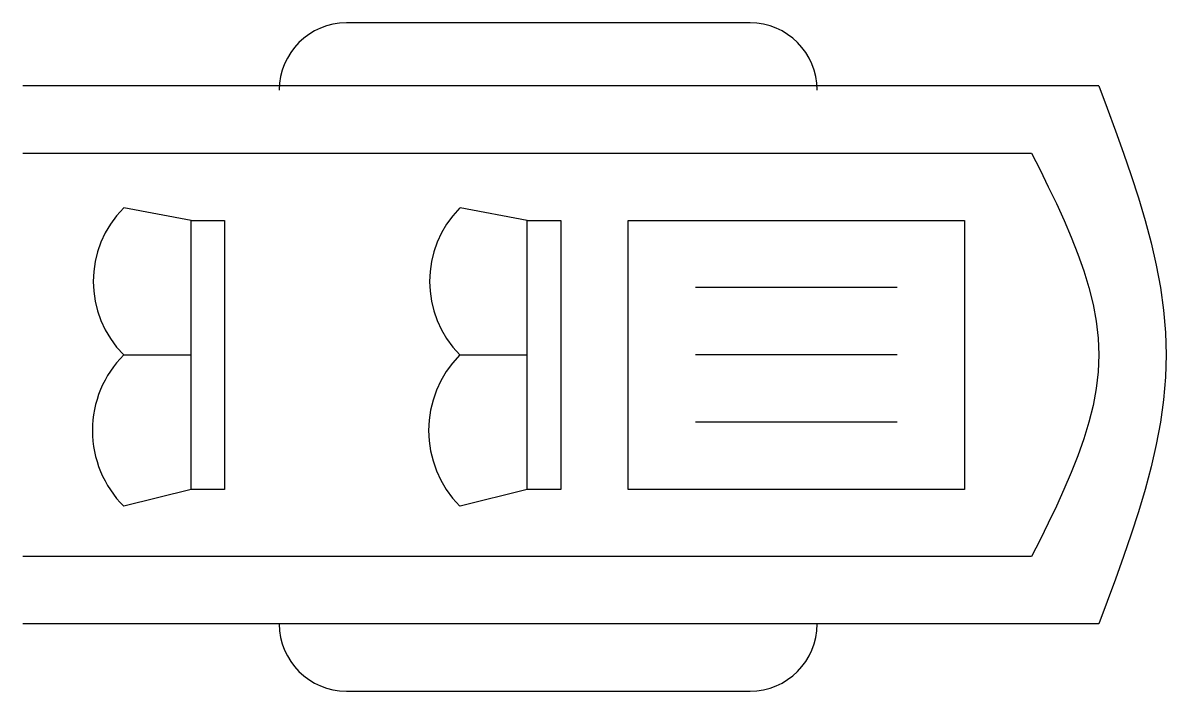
# Model space of a CAD drawing. Extents: x -2.4 to 8.5, y -1 to 0.9.
# Drawn here: x 5.689 to 8.453, y -0.827 to 0.789 of the extents above; entities that cross this region are included whole.
import ezdxf

# ---------------------------------------------------------------- set-up
doc = ezdxf.new("R2010")
doc.units = 0
doc.header["$MEASUREMENT"] = 0
doc.layers.add('AUTOS', color=1, linetype='CONTINUOUS')

msp = doc.modelspace()

# ---------------------------------------------------------------- linework, layer by layer
at = {"layer": 'AUTOS'}
for points in [[(7.4469, 0.789), (6.4713, 0.789)], [(8.2904, 0.6366), (5.6888, 0.6366)], [(8.2904, 0.6366), (8.3106, 0.5824), (8.3306, 0.5282), (8.3501, 0.474), (8.3686, 0.4198), (8.3861, 0.3656), (8.4021, 0.3114), (8.4165, 0.2572), (8.4289, 0.203), (8.439, 0.1488), (8.4466, 0.0946), (8.4513, 0.0404), (8.453, -0.0138), (8.4513, -0.068), (8.4466, -0.1222), (8.439, -0.1764), (8.4289, -0.2306), (8.4165, -0.2848), (8.4021, -0.339), (8.3861, -0.3932), (8.3686, -0.4474), (8.3501, -0.5016), (8.3306, -0.5558), (8.3106, -0.61), (8.2904, -0.6642)], [(6.3087, 0.6264), (6.3087, 0.6264)], [(7.6095, 0.6264), (7.6095, 0.6264)], [(5.6888, 0.474), (8.1278, 0.474)], [(8.1278, 0.474), (8.148, 0.4333), (8.168, 0.3927), (8.1875, 0.352), (8.2061, 0.3114), (8.2235, 0.2707), (8.2395, 0.2301), (8.2539, 0.1894), (8.2663, 0.1488), (8.2764, 0.1081), (8.284, 0.0675), (8.2887, 0.0268), (8.2904, -0.0138), (8.2887, -0.0545), (8.284, -0.0951), (8.2764, -0.1358), (8.2663, -0.1764), (8.2539, -0.2171), (8.2395, -0.2577), (8.2235, -0.2984), (8.206, -0.339), (8.1875, -0.3797), (8.168, -0.4203), (8.148, -0.461), (8.1278, -0.5016)], [(6.0953, 0.3114), (5.9327, 0.3419)], [(6.9083, 0.3114), (6.7457, 0.3419)], [(6.1766, 0.3114), (6.1766, -0.339), (6.0953, -0.339), (6.0953, 0.3114), (6.1766, 0.3114)], [(6.9896, 0.3114), (6.9896, -0.339), (6.9083, -0.339), (6.9083, 0.3114), (6.9896, 0.3114)], [(7.9652, 0.3114), (7.9652, -0.339), (7.1522, -0.339), (7.1522, 0.3114), (7.9652, 0.3114)], [(7.8026, 0.1488), (7.3148, 0.1488)], [(5.9327, -0.0138), (6.0953, -0.0138)], [(6.7457, -0.0138), (6.9083, -0.0138)], [(7.8026, -0.0138), (7.3148, -0.0138)], [(7.8026, -0.1764), (7.3148, -0.1764)], [(6.0953, -0.339), (5.9327, -0.3797)], [(6.9083, -0.339), (6.7457, -0.3797)], [(8.1278, -0.5016), (5.6888, -0.5016)], [(8.2904, -0.6642), (5.6888, -0.6642)], [(6.3087, -0.6642), (6.3087, -0.6642)], [(7.6095, -0.6642), (7.6095, -0.6642)], [(6.4713, -0.8268), (7.4469, -0.8268)]]:
    msp.add_lwpolyline(points, dxfattribs=at)
for centre, radius, start, end in [((6.4713, 0.6264), 0.1626, 90, 180), ((7.4469, 0.6264), 0.1626, 0, 90), ((6.1105, 0.164), 0.2515, 135, 225), ((6.9235, 0.164), 0.2515, 135, 225), ((6.1156, -0.1967), 0.2587, 134.9994, 225.0001), ((6.9286, -0.1967), 0.2587, 135.0001, 224.9994), ((6.4713, -0.6642), 0.1626, 180, 270), ((7.4469, -0.6642), 0.1626, 270, 0)]:
    msp.add_arc(centre, radius, start, end, dxfattribs=at)

doc.saveas('drawing.dxf')
